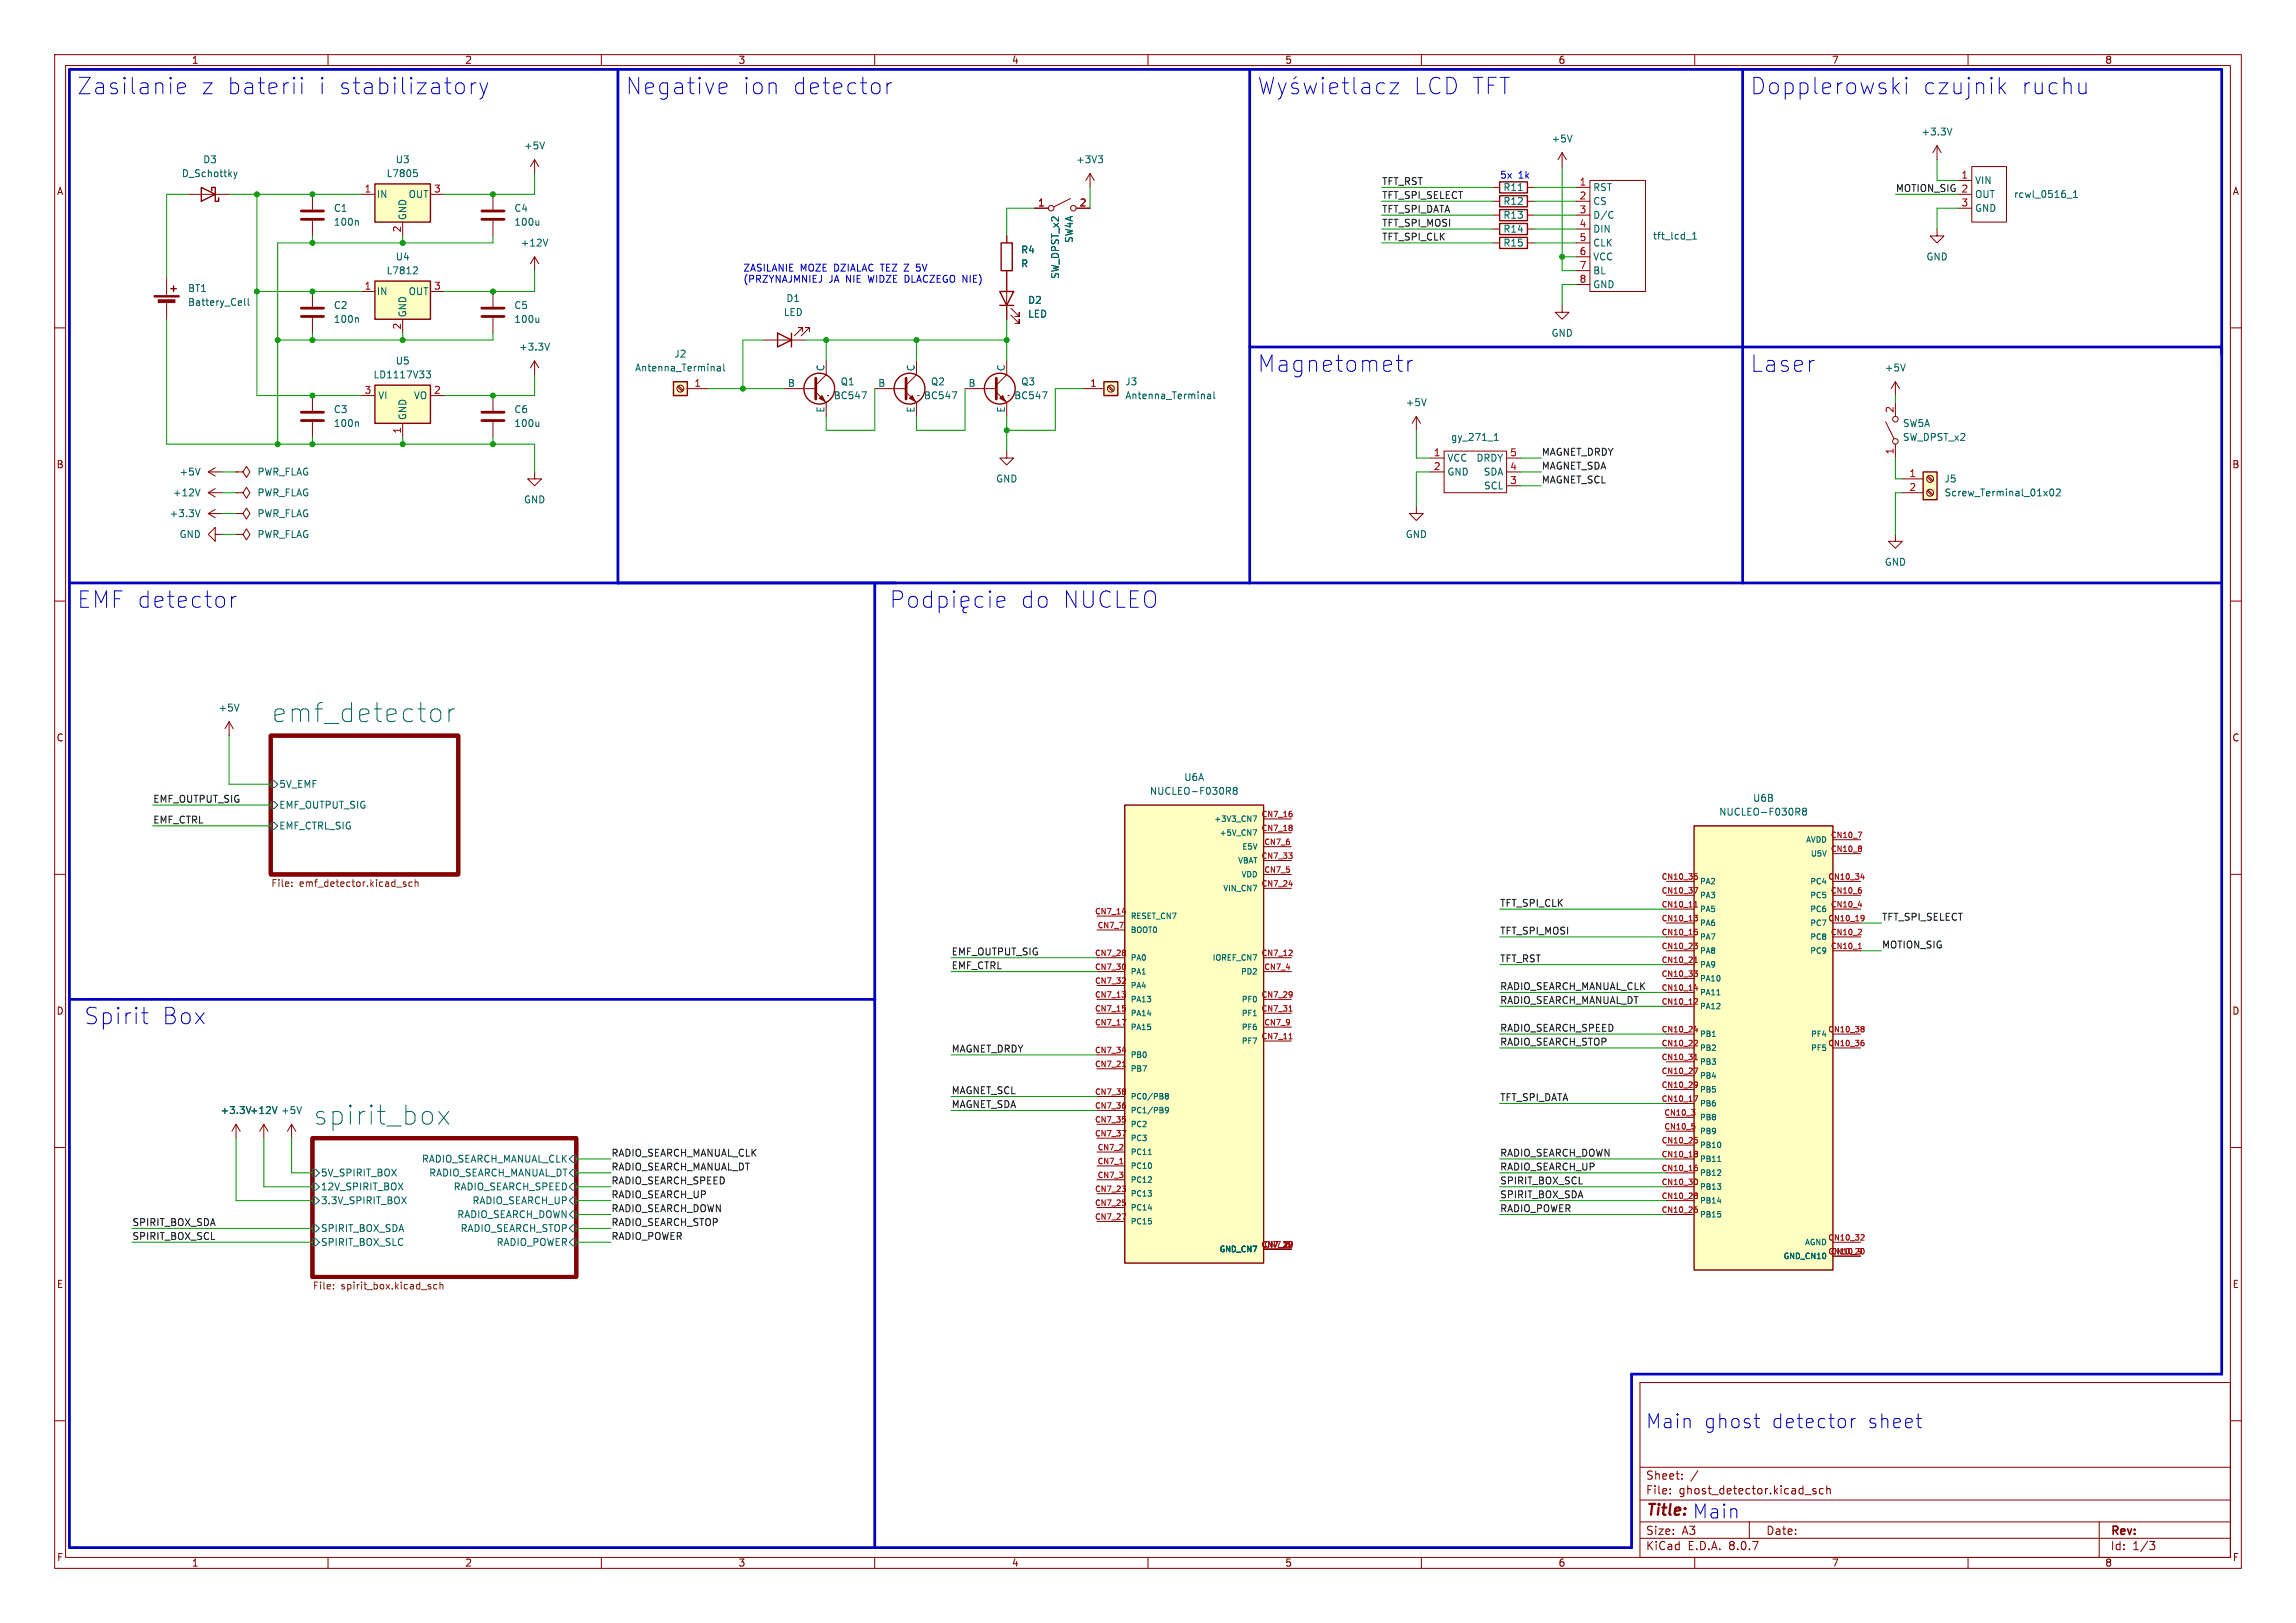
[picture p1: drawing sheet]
<svg xmlns="http://www.w3.org/2000/svg" width="420mm" height="297mm" viewBox="0 0 420 297" stroke-linecap="round" stroke-linejoin="round" font-family="sans-serif">
<defs><g id="words">
<g font-size="4.9" fill="#006464">
<text x="49.5" y="132.5">emf_detector</text>
<text x="57.1" y="206.2">spirit_box</text>
</g>
<g font-size="4.2" fill="#0000c2">
<text x="14" y="17.5">Zasilanie</text>
<text x="36.5" y="17.5">z baterii</text>
<text x="57.7" y="17.5">i stabilizatory</text>
<text x="114.3" y="17.5">Negative</text>
<text x="135.6" y="17.5">ion</text>
<text x="144.6" y="17.5">detector</text>
<text x="258.3" y="17.5">LCD</text>
<text x="320" y="17.5">Dopplerowski</text>
<text x="351.5" y="17.5">czujnik</text>
<text x="369.3" y="17.5">ruchu</text>
<text x="229.9" y="68.3">Magnetometr</text>
<text x="320" y="68.3">Laser</text>
<text x="14" y="111.5">EMF detector</text>
<text x="186.4" y="111.5">do</text>
<text x="15.2" y="187.7">Spirit</text>
<text x="29.4" y="187.7">Box</text>
</g>
<g font-size="3.5" fill="#0000c2">
<text x="301.1" y="261.6">Main</text>
<text x="311.7" y="261.6">ghost</text>
<text x="324" y="261.6">detector</text>
<text x="341.4" y="261.6">sheet</text>
<text x="309.6" y="278.1">Main</text>
</g>
<text font-size="2.8" fill="#840000" x="301" y="277.9">Title:</text>
<g font-size="2.1" fill="#840000">
<text x="301" y="273.7">File:</text>
<text x="301" y="271">Sheet:</text>
<text x="307.1" y="273.7">ghost_detector.kicad_sch</text>
<text x="301" y="281.1">Size:</text>
<text x="307.6" y="281.1">A3</text>
<text x="323" y="281.1">Date:</text>
<text x="386" y="281.3">Rev:</text>
<text x="301" y="283.9">KiCad</text>
<text x="308.7" y="283.9">E.D.A.</text>
<text x="316.3" y="283.9">8.0.7</text>
<text x="386" y="283.9">Id:</text>
<text x="390.1" y="283.9">1/3</text>
</g>
<g font-size="1.8" fill="#840000">
<text x="35" y="11.9">1</text>
<text x="85" y="11.9">2</text>
<text x="135" y="11.9">3</text>
<text x="185" y="11.9">4</text>
<text x="235" y="11.9">5</text>
<text x="285" y="11.9">6</text>
<text x="335" y="11.9">7</text>
<text x="385" y="11.9">8</text>
<text x="10.3" y="35.9">A</text>
<text x="408.3" y="35.9">A</text>
<text x="10.3" y="85.9">B</text>
<text x="408.2" y="85.9">B</text>
<text x="10.3" y="135.9">C</text>
<text x="408.2" y="135.9">C</text>
<text x="10.3" y="185.9">D</text>
<text x="408.2" y="185.9">D</text>
<text x="10.3" y="235.9">E</text>
<text x="408.3" y="235.9">E</text>
<text x="10.3" y="285.9">F</text>
<text x="35" y="286.9">1</text>
<text x="85" y="286.9">2</text>
<text x="135" y="286.9">3</text>
<text x="185" y="286.9">4</text>
<text x="235" y="286.9">5</text>
<text x="285" y="286.9">6</text>
<text x="335" y="286.9">7</text>
<text x="385" y="286.9">8</text>
<text x="408.3" y="285.9">F</text>
</g>
<g font-size="1.8" fill="#006464">
<text x="95.8" y="27.5">+5V</text>
<text x="283.7" y="26.3">+5V</text>
<text x="351.4" y="25">+3.3V</text>
<text x="33.2" y="32.6">D_Schottky</text>
<text x="37.1" y="30.1">D3</text>
<text x="70.6" y="32.6">L7805</text>
<text x="72.3" y="30.1">U3</text>
<text x="196.7" y="30.1">+3V3</text>
<text x="274.9" y="35.2">R11</text>
<text x="291.3" y="35.2">RST</text>
<text x="361.2" y="33.9">VIN</text>
<text x="61" y="39">C1</text>
<text x="61" y="41.5">100n</text>
<text x="68.8" y="36.4">IN</text>
<text x="74.5" y="40.4" transform="rotate(-90 74.5 40.4)">GND</text>
<text x="74.7" y="36.4">OUT</text>
<text x="94" y="39">C4</text>
<text x="94" y="41.5">100u</text>
<text x="274.9" y="37.7">R12</text>
<text x="274.9" y="40.2">R13</text>
<text x="291.3" y="37.7">CS</text>
<text x="291.3" y="40.2">D/C</text>
<text x="361.2" y="36.4">OUT</text>
<text x="361.2" y="39">GND</text>
<text x="368.3" y="36.4">rcwl_0516_1</text>
<text x="72.3" y="47.9">U4</text>
<text x="95.1" y="45.3">+12V</text>
<text x="186.7" y="46.6">R4</text>
<text x="196.4" y="44.5" transform="rotate(-90 196.4 44.5)">SW4A</text>
<text x="274.9" y="45.3">R15</text>
<text x="274.9" y="42.8">R14</text>
<text x="291.3" y="42.8">DIN</text>
<text x="291.3" y="45.3">CLK</text>
<text x="291.3" y="47.9">VCC</text>
<text x="302.3" y="44">tft_lcd_1</text>
<text x="352.3" y="47.9">GND</text>
<text x="34.3" y="53.6">BT1</text>
<text x="70.6" y="50.4">L7812</text>
<text x="186.7" y="49.1">R</text>
<text x="193.9" y="51.1" transform="rotate(-90 193.9 51.1)">SW_DPST_x2</text>
<text x="291.3" y="50.4">BL</text>
<text x="291.3" y="52.9">GND</text>
<text x="34.3" y="56.2">Battery_Cell</text>
<text x="61" y="56.7">C2</text>
<text x="61" y="59.3">100n</text>
<text x="68.8" y="54.2">IN</text>
<text x="74.5" y="58.2" transform="rotate(-90 74.5 58.2)">GND</text>
<text x="74.7" y="54.2">OUT</text>
<text x="94" y="56.7">C5</text>
<text x="94" y="59.3">100u</text>
<text x="143.3" y="58">LED</text>
<text x="143.8" y="55.5">D1</text>
<text x="188" y="55.8">D2</text>
<text x="188" y="58.3">LED</text>
<text x="94.8" y="64.4">+3.3V</text>
<text x="123.3" y="65.6">J2</text>
<text x="283.7" y="61.8">GND</text>
<text x="68.2" y="69.4">LD1117V33</text>
<text x="72.3" y="66.9">U5</text>
<text x="116.1" y="68.2">Antenna_Terminal</text>
<text x="144" y="70.9">B</text>
<text x="150.9" y="68" transform="rotate(-90 150.9 68)">C</text>
<text x="153.7" y="70.7">Q1</text>
<text x="160.6" y="70.9">B</text>
<text x="167.4" y="68" transform="rotate(-90 167.4 68)">C</text>
<text x="170.2" y="70.7">Q2</text>
<text x="177.1" y="70.9">B</text>
<text x="183.9" y="68" transform="rotate(-90 183.9 68)">C</text>
<text x="186.7" y="70.7">Q3</text>
<text x="205.7" y="70.7">J3</text>
<text x="344.7" y="68.2">+5V</text>
<text x="61" y="75.8">C3</text>
<text x="69.1" y="73.3">VI</text>
<text x="74.5" y="77" transform="rotate(-90 74.5 77)">GND</text>
<text x="75.6" y="73.3">VO</text>
<text x="94" y="75.8">C6</text>
<text x="150.9" y="75.6" transform="rotate(-90 150.9 75.6)">E</text>
<text x="152.4" y="73.3">BC547</text>
<text x="167.4" y="75.6" transform="rotate(-90 167.4 75.6)">E</text>
<text x="168.9" y="73.3">BC547</text>
<text x="183.9" y="75.6" transform="rotate(-90 183.9 75.6)">E</text>
<text x="185.4" y="73.3">BC547</text>
<text x="205.7" y="73.3">Antenna_Terminal</text>
<text x="257" y="74.5">+5V</text>
<text x="61" y="78.3">100n</text>
<text x="94" y="78.3">100u</text>
<text x="265.3" y="80.9">gy_271_1</text>
<text x="348" y="78.3">SW5A</text>
<text x="348" y="80.9">SW_DPST_x2</text>
<text x="32.7" y="87.2">+5V</text>
<text x="47" y="87.2">PWR_FLAG</text>
<text x="182.1" y="88.5">GND</text>
<text x="264.7" y="84.7">VCC</text>
<text x="264.7" y="87.2">GND</text>
<text x="270" y="84.7">DRDY</text>
<text x="271.3" y="87.2">SDA</text>
<text x="271.4" y="89.8">SCL</text>
<text x="355.6" y="88.5">J5</text>
<text x="30.9" y="94.8">+3.3V</text>
<text x="31.5" y="91">+12V</text>
<text x="47" y="94.8">PWR_FLAG</text>
<text x="47" y="91">PWR_FLAG</text>
<text x="95.8" y="92.3">GND</text>
<text x="355.6" y="91">Screw_Terminal_01x02</text>
<text x="32.7" y="98.7">GND</text>
<text x="47" y="98.7">PWR_FLAG</text>
<text x="257" y="98.7">GND</text>
<text x="344.7" y="103.7">GND</text>
<text x="39.9" y="130.4">+5V</text>
<text x="216.5" y="143.1">U6A</text>
<text x="51" y="144.4">5V_EMF</text>
<text x="51" y="148.2">EMF_OUTPUT_SIG</text>
<text x="210.2" y="145.6">NUCLEO-F030R8</text>
<text x="314.4" y="149.5">NUCLEO-F030R8</text>
<text x="320.6" y="146.9">U6B</text>
<text x="51" y="152">EMF_CTRL_SIG</text>
<text x="40.2" y="204.1">+3.3V +12V</text>
<text x="51.3" y="204.1">+5V</text>
<text x="58.6" y="215.5">5V_SPIRIT_BOX</text>
<text x="77.1" y="213">RADIO_SEARCH_MANUAL_CLK</text>
<text x="78.4" y="215.5">RADIO_SEARCH_MANUAL_DT</text>
<text x="58.6" y="218">12V_SPIRIT_BOX</text>
<text x="58.6" y="220.6">3.3V_SPIRIT_BOX</text>
<text x="82.9" y="218">RADIO_SEARCH_SPEED</text>
<text x="86.3" y="220.6">RADIO_SEARCH_UP</text>
<text x="58.6" y="225.7">SPIRIT_BOX_SDA</text>
<text x="83.5" y="223.1">RADIO_SEARCH_DOWN</text>
<text x="84.2" y="225.7">RADIO_SEARCH_STOP</text>
<text x="58.6" y="228.2">SPIRIT_BOX_SLC</text>
<text x="90.7" y="228.2">RADIO_POWER</text>
</g>
<g font-size="1.8" fill="#a90000">
<text x="66.6" y="35.3">1</text>
<text x="79.3" y="35.3">3</text>
<text x="288.9" y="34">1</text>
<text x="358.7" y="32.8">1</text>
<text x="189.8" y="37.8">1</text>
<text x="197.4" y="37.8">2</text>
<text x="288.9" y="36.6">2</text>
<text x="288.9" y="39.1">3</text>
<text x="288.9" y="41.7">4</text>
<text x="358.7" y="37.8">3</text>
<text x="73.4" y="42.6" transform="rotate(-90 73.4 42.6)">2</text>
<text x="288.9" y="44.2">5</text>
<text x="288.9" y="46.7">6</text>
<text x="66.6" y="53.1">1</text>
<text x="79.3" y="53.1">3</text>
<text x="288.9" y="49.3">7</text>
<text x="288.9" y="51.8">8</text>
<text x="73.4" y="60.4" transform="rotate(-90 73.4 60.4)">2</text>
<text x="126.9" y="70.9">1</text>
<text x="199.3" y="70.9">1</text>
<text x="66.6" y="72.1">3</text>
<text x="79.3" y="72.1">2</text>
<text x="346.5" y="75.6" transform="rotate(-90 346.5 75.6)">2</text>
<text x="73.4" y="79.4" transform="rotate(-90 73.4 79.4)">1</text>
<text x="262.2" y="83.6">1</text>
<text x="276.2" y="83.6">5</text>
<text x="346.5" y="83.3" transform="rotate(-90 346.5 83.3)">1</text>
<text x="262.2" y="86.1">2</text>
<text x="276.2" y="88.6">3</text>
<text x="276.2" y="86.1">4</text>
<text x="349.2" y="87.4">1</text>
<text x="349.2" y="89.9">2</text>
</g>
<g font-size="1.8" fill="#0f0f0f">
<text x="252.7" y="33.9">TFT_RST</text>
<text x="346.7" y="35.2">MOTION_SIG 2</text>
<text x="252.7" y="39">TFT_SPI_DATA</text>
<text x="252.7" y="41.6">TFT_SPI_MOSI</text>
<text x="252.7" y="36.5">TFT_SPI_SELECT</text>
<text x="252.7" y="44.1">TFT_SPI_CLK</text>
<text x="281.9" y="83.5">MAGNET_DRDY</text>
<text x="281.9" y="88.6">MAGNET_SCL</text>
<text x="281.9" y="86">MAGNET_SDA</text>
<text x="27.9" y="147">EMF_OUTPUT_SIG</text>
<text x="27.9" y="150.8">EMF_CTRL</text>
<text x="274.3" y="166">TFT_SPI_CLK</text>
<text x="274.3" y="171.1">TFT_SPI_MOSI</text>
<text x="344.2" y="168.6">TFT_SPI_SELECT</text>
<text x="344.2" y="173.6">MOTION_SIG</text>
<text x="174" y="174.9">EMF_OUTPUT_SIG</text>
<text x="174" y="177.5">EMF_CTRL</text>
<text x="274.3" y="176.2">TFT_RST</text>
<text x="274.3" y="183.8">RADIO_SEARCH_MANUAL_DT</text>
<text x="274.3" y="181.3">RADIO_SEARCH_MANUAL_CLK</text>
<text x="274.3" y="188.9">RADIO_SEARCH_SPEED</text>
<text x="274.3" y="191.4">RADIO_SEARCH_STOP</text>
<text x="174" y="192.7">MAGNET_DRDY</text>
<text x="174" y="202.9">MAGNET_SDA</text>
<text x="174" y="200.3">MAGNET_SCL</text>
<text x="274.3" y="201.6">TFT_SPI_DATA</text>
<text x="111.8" y="211.7">RADIO_SEARCH_MANUAL_CLK</text>
<text x="111.8" y="214.3">RADIO_SEARCH_MANUAL_DT</text>
<text x="274.3" y="211.7">RADIO_SEARCH_DOWN</text>
<text x="274.3" y="214.3">RADIO_SEARCH_UP</text>
<text x="111.8" y="221.9">RADIO_SEARCH_DOWN</text>
<text x="111.8" y="216.8">RADIO_SEARCH_SPEED</text>
<text x="111.8" y="219.4">RADIO_SEARCH_UP</text>
<text x="274.3" y="221.9">RADIO_POWER</text>
<text x="274.3" y="219.4">SPIRIT_BOX_SDA</text>
<text x="274.3" y="216.8">SPIRIT_BOX_SCL</text>
<text x="24.1" y="224.4">SPIRIT_BOX_SDA</text>
<text x="24.1" y="227">SPIRIT_BOX_SCL</text>
<text x="111.8" y="227">RADIO_POWER</text>
<text x="111.8" y="224.4">RADIO_SEARCH_STOP</text>
</g>
<g font-size="1.8" fill="#0000c2">
<text x="274.3" y="32.8">5x</text>
<text x="277.7" y="32.8">1k</text>
<text x="135.9" y="49.8">ZASILANIE</text>
<text x="135.9" y="51.8">(PRZYNAJMNIEJ</text>
<text x="146.4" y="49.8">MOZE DZIALAC</text>
<text x="151.6" y="51.8">JA NIE</text>
<text x="159.1" y="51.8">WIDZE DLACZEGO NIE)</text>
<text x="161.4" y="49.8">TEZ Z</text>
<text x="168.3" y="49.8">5V</text>
</g>
<g font-size="1.8" fill="#725600">
<text x="49.5" y="162.6">File:</text>
<text x="54.8" y="162.6">emf_detector.kicad_sch</text>
<text x="57.1" y="236.3">File:</text>
<text x="62.4" y="236.3">spirit_box.kicad_sch</text>
</g>
<g font-size="1.4" fill="#a90000">
<text x="230.7" y="149.6">CN7_16</text>
<text x="230.7" y="152.1">CN7_18</text>
<text x="231.2" y="154.7">CN7_6</text>
<text x="334.8" y="153.4">CN10_7</text>
<text x="334.8" y="156">CN10_8</text>
<text x="230.7" y="157.2">CN7_33</text>
<text x="231.2" y="159.8">CN7_5</text>
<text x="303.9" y="161">CN10_35</text>
<text x="334.3" y="161">CN10_34</text>
<text x="200.2" y="167.4">CN7_14</text>
<text x="230.7" y="162.3">CN7_24</text>
<text x="303.9" y="166.1">CN10_11</text>
<text x="303.9" y="163.6">CN10_37</text>
<text x="334.8" y="166.1">CN10_4</text>
<text x="334.8" y="163.6">CN10_6</text>
<text x="200.7" y="169.9">CN7_7</text>
<text x="303.9" y="168.7">CN10_13</text>
<text x="303.9" y="171.2">CN10_15</text>
<text x="303.9" y="173.7">CN10_23</text>
<text x="334.3" y="168.7">CN10_19</text>
<text x="334.8" y="173.7">CN10_1</text>
<text x="334.8" y="171.2">CN10_2</text>
<text x="200.2" y="175">CN7_28</text>
<text x="200.2" y="177.5">CN7_30</text>
<text x="230.7" y="175">CN7_12</text>
<text x="231.2" y="177.5">CN7_4</text>
<text x="303.9" y="176.3">CN10_21</text>
<text x="303.9" y="178.8">CN10_33</text>
<text x="200.2" y="182.6">CN7_13</text>
<text x="200.2" y="185.2">CN7_15</text>
<text x="200.2" y="180.1">CN7_32</text>
<text x="230.7" y="182.6">CN7_29</text>
<text x="230.7" y="185.2">CN7_31</text>
<text x="303.9" y="183.9">CN10_12</text>
<text x="303.9" y="181.4">CN10_14</text>
<text x="200.2" y="187.7">CN7_17</text>
<text x="230.7" y="190.2">CN7_11</text>
<text x="231.2" y="187.7">CN7_9</text>
<text x="303.9" y="191.5">CN10_22</text>
<text x="303.9" y="189">CN10_24</text>
<text x="334.3" y="191.5">CN10_36</text>
<text x="334.3" y="189">CN10_38</text>
<text x="200.2" y="195.3">CN7_21</text>
<text x="200.2" y="192.8">CN7_34</text>
<text x="303.9" y="196.6">CN10_27</text>
<text x="303.9" y="194.1">CN10_31</text>
<text x="200.2" y="202.9">CN7_36</text>
<text x="200.2" y="200.4">CN7_38</text>
<text x="303.9" y="201.7">CN10_17</text>
<text x="303.9" y="199.1">CN10_29</text>
<text x="200.2" y="205.5">CN7_35</text>
<text x="200.2" y="208">CN7_37</text>
<text x="303.9" y="209.3">CN10_25</text>
<text x="304.3" y="204.2">CN10_3</text>
<text x="304.3" y="206.8">CN10_5</text>
<text x="200.7" y="213.1">CN7_1</text>
<text x="200.7" y="210.6">CN7_2</text>
<text x="200.7" y="215.6">CN7_3</text>
<text x="303.9" y="214.4">CN10_16</text>
<text x="303.9" y="211.8">CN10_18</text>
<text x="200.2" y="218.2">CN7_23</text>
<text x="200.2" y="220.7">CN7_25</text>
<text x="303.9" y="222">CN10_26</text>
<text x="303.9" y="219.5">CN10_28</text>
<text x="303.9" y="216.9">CN10_30</text>
<text x="200.2" y="223.3">CN7_27</text>
<text x="334.3" y="227.1">CN10_32</text>
<text x="230.7" y="228.3">CN7_22</text>
<text x="231.2" y="228.3">CN7_8</text>
<text x="334.3" y="229.6">CN10_20</text>
<text x="334.8" y="229.6">CN10_9</text>
</g>
<g font-size="1.4" fill="#006464">
<text x="222" y="150.6">+3V3_CN7</text>
<text x="223" y="153.1">+5V_CN7</text>
<text x="227.1" y="155.7">E5V</text>
<text x="330.2" y="154.4">AVDD</text>
<text x="226.3" y="158.2">VBAT</text>
<text x="227" y="160.8">VDD</text>
<text x="331.1" y="156.9">U5V</text>
<text x="223.6" y="163.3">VIN_CN7</text>
<text x="310.9" y="167.1">PA5</text>
<text x="310.9" y="162">PA2</text>
<text x="310.9" y="164.6">PA3</text>
<text x="331" y="162">PC4</text>
<text x="331" y="167.1">PC6</text>
<text x="331" y="164.6">PC5</text>
<text x="206.8" y="168.4">RESET_CN7</text>
<text x="206.8" y="170.9">BOOT0</text>
<text x="310.9" y="169.6">PA6</text>
<text x="310.9" y="172.2">PA7</text>
<text x="331" y="169.6">PC7</text>
<text x="331" y="172.2">PC8</text>
<text x="206.8" y="176">PA0</text>
<text x="206.8" y="178.5">PA1</text>
<text x="221.7" y="176">IOREF_CN7</text>
<text x="226.9" y="178.5">PD2</text>
<text x="310.9" y="177.3">PA9</text>
<text x="310.9" y="174.7">PA8</text>
<text x="310.9" y="179.8">PA10</text>
<text x="331" y="174.7">PC9</text>
<text x="206.8" y="183.6">PA13</text>
<text x="206.8" y="181.1">PA4</text>
<text x="227" y="183.6">PF0</text>
<text x="310.9" y="184.9">PA12</text>
<text x="310.9" y="182.3">PA11</text>
<text x="206.8" y="186.2">PA14</text>
<text x="206.8" y="188.7">PA15</text>
<text x="227" y="191.2">PF7</text>
<text x="227" y="186.2">PF1</text>
<text x="227" y="188.7">PF6</text>
<text x="310.9" y="190">PB1</text>
<text x="331.2" y="190">PF4</text>
<text x="206.8" y="196.3">PB7</text>
<text x="206.8" y="193.8">PB0</text>
<text x="310.9" y="192.5">PB2</text>
<text x="310.9" y="197.6">PB4</text>
<text x="310.9" y="195">PB3</text>
<text x="331.2" y="192.5">PF5</text>
<text x="206.8" y="203.9">PC1/PB9</text>
<text x="206.8" y="201.4">PC0/PB8</text>
<text x="310.9" y="202.7">PB6</text>
<text x="310.9" y="200.1">PB5</text>
<text x="206.8" y="206.5">PC2</text>
<text x="206.8" y="209">PC3</text>
<text x="310.9" y="205.2">PB8</text>
<text x="310.9" y="207.7">PB9</text>
<text x="206.8" y="214.1">PC10</text>
<text x="206.8" y="211.6">PC11</text>
<text x="310.9" y="215.4">PB12</text>
<text x="310.9" y="212.8">PB11</text>
<text x="310.9" y="210.3">PB10</text>
<text x="206.8" y="219.2">PC13</text>
<text x="206.8" y="221.7">PC14</text>
<text x="206.8" y="216.6">PC12</text>
<text x="310.9" y="220.4">PB14</text>
<text x="310.9" y="217.9">PB13</text>
<text x="206.8" y="224.3">PC15</text>
<text x="310.9" y="223">PB15</text>
<text x="223" y="229.3">GND_CN7</text>
<text x="326.1" y="230.6">GND_CN10</text>
<text x="330" y="228.1">AGND</text>
</g>
</g></defs>
<g fill="none" stroke="#840000" stroke-width=".18">
<path d="M10 10h400v277h-400zM12 12h396v273h-396zM60 10v2M110 10v2M160 10v2M210 10v2M260 10v2M310 10v2M360 10v2M189.2 38.1h2.6M195.8 36.3l-3 1.5M196.8 38.1h2.6"/>
<path d="M184.1 43.2v1.3M184.1 49.5v8.9M184.9 57.7l1.5 1.5v-.8v.8h-.7M184.9 56.4l1.5 1.5v-.7v.7h-.7M10 60h2M57.1 72.4v2.8M57.1 77.2v2.8M176.5 71.1h5.7M182.2 71.8l1.9 1.9v2.5M184.1 66v2.6l-1.9 1.9M184.4 72.4h.1M408 60h2"/>
<path d="M43.2 94h1.2l.7-1 .6 1-.6 1-.7-1M43.2 94h.1M43.2 90.2h1.2l.7-1 .6 1-.6 1-.7-1M43.2 90.2h.1M43.2 86.4h1.2l.7-1.1 .6 1.1-.6 1-.7-1M43.2 86.4h.1M184.1 82.6v1.2h1.3l-1.3 1.3-1.2-1.3h1.2M10 110h2M408 110h2M10 160h2M408 160h2M10 210h2"/>
<path d="M408 210h2M300 253h108v32h-108zM10 260h2M300 278.5h108M300 274.5h108M300 268.5h108M305.5 273.2v.2M305.5 272.5v.1M307.7 270.5v.2M307.7 269.8v.1M310.6 269.1l-1.3 1.9M320 278.5v3"/>
<path d="M332.2 272.5l-.4-.1-.2 .2 .1 .2 .5 .2v.3h-.6M333.5 272.5l-.4-.1-.3 .3v.4l.1 .2h.6M334.2 272.5l.2-.1 .3 .1 .1 .9M334.2 271.9v1.5M384 278.5v6.5M408 260h2M60 285v2M110 285v2M160 285v2M210 285v2M260 285v2M300 281.5h108"/>
<path d="M310 285v2M360 285v2M393.2 282.1h1l-.5 .6 .4 .1 .1 .5-.3 .3h-.5"/>
<circle cx="192.3" cy="38.1" r=".51"/>
<circle cx="196.3" cy="38.1" r=".51"/>
</g>
<path d="M49.5 134.6h34.3v25.4h-34.3zM57.1 208.3h48.3v25.4h-48.3z" fill="none" stroke="#840000" stroke-width=".75"/>
<g fill="none" stroke="#006464" stroke-width=".18">
<path d="M65.4 77.2l.1 .2v.6M190.7 71.7h.8l-.5 1.3M79.5 129.7a.95 .95 0 0 1 1.1 .7v1a.95 .95 0 0 1-1.1 .7M82.1 129.7v2.4M83.1 129.7a.89 .89 0 0 0-1 .7M49.5 142.9h.7l.6 .6-.6 .6h-.7zM49.5 146.7h.7l.6 .6-.6 .7h-.7zM49.5 150.5h.7l.6 .6-.6 .7h-.7zM57.1 214h.7l.6 .6-.6 .7h-.7zM57.1 216.5h.7l.6 .7-.6 .6h-.7zM57.1 219.1h.7l.6 .6-.6 .6h-.7zM73.5 219l.8 1.3"/>
<path d="M74.3 219l-.8 1.3M80.3 203.4l1.8 2.3M82.1 203.4l-1.8 2.3M104.8 216.5h.6v1.3h-.6l-.7-.6zM104.8 219.1h.6v1.2h-.6l-.7-.6zM104.8 214h.6v1.3h-.6l-.7-.7zM104.8 211.5h.6v1.2h-.6l-.7-.6zM57.1 224.2h.7l.6 .6-.6 .6h-.7zM57.1 226.7h.7l.6 .6-.6 .7h-.7zM104.8 226.7h.6v1.3h-.6l-.7-.7zM104.8 224.2h.6v1.2h-.6l-.7-.6zM104.8 221.6h.6v1.3h-.6l-.7-.7z"/>
</g>
<g fill="none" stroke="#725600" stroke-width=".18">
<path d="M53.4 162.1v.1M53.4 161.4v.2M73.8 161.7l.5 .3-.1 .2h-.3M73.8 161.4h.4M75.4 161.4h-.4l-.2 .2 .1 .6h.5M75.9 161.5l.2-.1h.3l.1 .8M75.9 161v1.2M61 235.8v.1M61 235.1v.1M78.8 235.5v.3M79.9 235.1l-.3-.1-.3 .3 .1 .5h.5M80.5 235.2l.2-.2 .3 .1v.8"/>
<path d="M80.5 234.6v1.3"/>
</g>
<path d="M55.1 77h4.1M55.1 75.4h4.1M182.2 69.2v3.8" fill="none" stroke="#840000" stroke-width=".51"/>
<path d="M182.9 72.9l.5-.5 .5 1z" fill="#840000" stroke="#840000" stroke-width=".18"/>
<g fill="none" stroke="#840000" stroke-width=".25">
<path d="M182.9 53.3h2.5l-1.3 2.6zM182.9 55.9h2.5M183.1 44.5h2.1v5h-2.1z"/>
<circle cx="182.9" cy="71.1" r="2.82"/>
</g>
<path d="M68.6 33.7h10.1v6.9h-10.1z" fill="#ffffc2"/>
<path d="M68.6 33.7h10.1v6.9h-10.1zM274.3 35.8h5.1v2h-5.1zM274.3 38.4h5.1v2h-5.1z" fill="none" stroke="#840000" stroke-width=".25"/>
<path d="M66 35.6h2.6M78.7 35.6h2.6M273 36.8h1.3M273 39.4h1.3M279.4 36.8h1.3M279.4 39.4h1.3M73.7 40.6v2.6" fill="none" stroke="#840000" stroke-width=".18"/>
<path d="M75.7 31.1h.6M75.8 31.5h.3l.3 .3-.1 .4-.5 .1" fill="none" stroke="#006464" stroke-width=".18"/>
<path d="M201.9 69.9h2.6v2.5h-2.6z" fill="#ffffc2"/>
<path d="M274.3 33.3h5.1v2h-5.1zM274.3 43.4h5.1v2.1h-5.1zM274.3 40.9h5.1v2h-5.1zM201.9 69.9h2.6v2.5h-2.6z" fill="none" stroke="#840000" stroke-width=".25"/>
<g fill="none" stroke="#840000" stroke-width=".18">
<path d="M273 34.3h1.3M279.4 34.3h1.3M285.7 27.9l-.7 1.3M285.7 27.9v2.6M285.7 27.9l.8 1.3M288.3 34.3h2.5M288.3 36.8h2.5M288.3 39.4h2.5M290.8 33h10.2v20.3h-10.2zM273 44.5h1.3M273 41.9h1.3M279.4 44.5h1.3"/>
<path d="M279.4 41.9h1.3M285.7 55.9v1.3h1.3l-1.3 1.2-1.2-1.2h1.2M288.3 44.5h2.5M288.3 41.9h2.5M288.3 47h2.5M288.3 49.5h2.5M288.3 52.1h2.5M198.1 71.1h3.8M202.7 70.8l.8 .8M202.8 70.6l.9 .9M259.1 76.2l-.8 1.3M259.1 76.2v2.5"/>
<path d="M259.1 76.2l.7 1.3M43.2 205.7l-.8 1.3M43.2 205.7v2.6M43.2 205.7l.7 1.3M48.3 205.7l-.8 1.3M48.3 205.7v2.6M48.3 205.7l.7 1.3M53.3 205.7l-.7 1.3M53.3 205.7v2.6M53.3 205.7l.8 1.3"/>
<circle cx="203.2" cy="71.1" r=".63"/>
</g>
<g fill="none" stroke="#006464" stroke-width=".18">
<path d="M277.7 34.9h.8M287.6 24.7l-.5 1.3M294.8 38.7l.3 .1M295.1 39.8l-.3 .1M308.4 43.9h1M309.6 43.8h.8M309.6 42.9l.4-.4v1.3M220.9 72.2h.5l.1 .8M221.5 72.4l-.5 .1-.2 .2 .2 .3 .5-.1M222.1 71.7v1.1l.1 .2M260.9 73l-.4 1.2M50.7 202.5l-.4 1.3"/>
<path d="M55.2 202.5l-.5 1.3"/>
</g>
<path d="M123.2 69.9h2.5v2.5h-2.5z" fill="#ffffc2"/>
<path d="M123.2 69.9h2.5v2.5h-2.5z" fill="none" stroke="#840000" stroke-width=".25"/>
<g fill="none" stroke="#840000" stroke-width=".18">
<path d="M124 70.8l.8 .8M124.1 70.6l.9 .9M125.7 71.1h3.8M41.9 132.1l-.8 1.3M41.9 132.1v2.5M41.9 132.1l.8 1.3"/>
<circle cx="124.5" cy="71.1" r=".63"/>
</g>
<path d="M131.2 67.1h.5l.1 .8M131.8 67.3l-.4 .1-.2 .2 .2 .3 .4-.1M132.4 66.6v1.1l.2 .2M43.7 128.8l-.4 1.3" fill="none" stroke="#006464" stroke-width=".18"/>
<path d="M351.8 86.4h2.5v5h-2.5z" fill="#ffffc2"/>
<path d="M351.8 86.4h2.5v5h-2.5z" fill="none" stroke="#840000" stroke-width=".25"/>
<g fill="none" stroke="#840000" stroke-width=".18">
<path d="M346.7 69.9l-.8 1.2M346.7 69.9v2.5M346.7 69.9l.8 1.2M348 87.6h3.8M348 90.2h3.8M352.5 89.8l.9 .9M352.5 87.3l.9 .8M352.7 89.7l.9 .8M352.7 87.1l.9 .9"/>
<circle cx="353.1" cy="90.2" r=".63"/>
<circle cx="353.1" cy="87.6" r=".63"/>
</g>
<path d="M348.5 66.6l-.4 1.3M375.1 89.6l.1-.1a.68 .68 0 0 1 .5 .6 .68 .68 0 0 1-.5 .6l-.3-.4zM376.2 89.6l.4-.1 .3 .3-.8 .9h.8" fill="none" stroke="#006464" stroke-width=".18"/>
<path d="M205.7 147.3h25.4v83.8h-25.4z" fill="#ffffc2"/>
<path d="M36.8 34.3l2.6 1.3-2.6 1.2zM38.7 34.9v-.6h.7v2.5h.6v-.6M31.2 52.8h1.1M31.7 52.3v1M142.2 61l2.6 1.2-2.6 1.3zM144.8 61v2.5M205.7 147.3h25.4v83.8h-25.4z" fill="none" stroke="#840000" stroke-width=".25"/>
<g fill="none" stroke="#840000" stroke-width=".18">
<path d="M34.3 35.6h7.6M57.1 35.6v2.8M97.8 29.2v2.6M97.8 29.2l-.8 1.3M97.8 29.2l.8 1.3M354.3 26.7l-.7 1.2M354.3 26.7v2.5M354.3 26.7l.8 1.2M30.5 50.8v3.3M30.5 55.1v3.3M57.1 40.4v2.8M97.8 47v2.5"/>
<path d="M97.8 47l-.8 1.3M97.8 47l.8 1.3M354.3 41.9v1.3h1.3l-1.3 1.3-1.2-1.3h1.2M97.8 66l-.8 1.3M97.8 66v2.6M97.8 66l.8 1.3M139.7 62.2h7.6M146.8 60.7v-.8h-.8h.8l-1.5 1.6M148.1 60.7v-.8h-.8h.8l-1.5 1.6M344.9 77.2l1.6 3.1M346.7 73.7v2.5M38.1 90.2l1.3 .7"/>
<path d="M38.1 90.2h2.5M38.1 86.4l1.3 .7M38.1 86.4h2.5M38.1 94l1.3 .7M38.1 94h2.5M39.4 97.8v-1.3l-1.3 1.3 1.3 1.3v-1.3h1.2M39.4 89.4l-1.3 .8M39.4 85.6l-1.3 .8M39.4 93.2l-1.3 .8M43.2 97.8h1.2l.7-1 .6 1-.6 1-.7-1M43.2 97.8h.1M97.8 86.4v1.2h1.3l-1.3 1.3-1.3-1.3h1.3"/>
<path d="M346.7 97.8v1.3h1.3l-1.3 1.2-1.3-1.2h1.3M346.7 81.3v2.5M231.1 149.9h5.1M231.1 152.4h5.1M231.1 157.5h5.1M231.1 154.9h5.1M200.7 175.3h5M200.7 167.6h5M200.7 177.8h5M200.7 170.2h5M231.1 175.3h5.1M231.1 162.6h5.1"/>
<path d="M231.1 177.8h5.1M231.1 160h5.1M200.7 182.9h5M200.7 185.4h5M200.7 188h5M200.7 195.6h5M200.7 180.3h5M200.7 193h5M231.1 190.5h5.1M231.1 182.9h5.1M231.1 185.4h5.1M231.1 188h5.1"/>
<path d="M200.7 213.4h5M200.7 210.8h5M200.7 218.4h5M200.7 215.9h5M200.7 205.7h5M200.7 203.2h5M200.7 208.3h5M200.7 200.7h5M200.7 221h5M200.7 223.5h5M231.1 228.6h5.1"/>
<circle cx="346.7" cy="76.7" r=".51"/>
<circle cx="346.7" cy="80.8" r=".51"/>
</g>
<g fill="none" stroke="#a90000" stroke-width=".18">
<path d="M235.7 156.1h.7l-.4 .4M236.3 148.9l.1 .1-.1 .4M236.3 151l.1 .2-.1 .2M236.3 151.5l.1 .1-.1 .4M236.3 156.5l.1 .2-.1 .3M205.3 166.9h.6M205.8 173.9l.1 .2-.1 .1M205.8 174.3l.1 .2-.1 .3M205.8 176.5l.1 .3-.1 .5M205.8 179v.4l-.5 .6h.6M235.8 161.8h.6M236.3 173.9v.4l-.6 .6h.7"/>
<path d="M205.3 181.5h.6l-.4 .4M205.3 186.6h.6l-.4 1M205.3 195.2h.6M205.3 192.3h.6M205.4 184h.4M205.8 181.9l.1 .2-.1 .3M205.8 184.5l.1 .1-.1 .4M205.8 199.3l.1 .2-.1 .1M205.8 199.7l.1 .2-.1 .3M235.8 190.1h.6M235.8 185h.6M236.3 181.5l.1 .6-.2 .3"/>
<path d="M236.4 181.9l-.1 .2M204.8 213h.6M205.3 217h.6l-.4 .4M205.3 206.9h.6l-.4 1M205.4 219.6h.4M205.4 204.3h.4M205.8 202.2l.1 .2-.1 .4M205.8 204.8l.1 .1-.1 .4M205.8 217.5l.1 .1-.1 .4M205.3 222.1h.6l-.4 1M205.8 220l.1 .2-.1 .3M236.3 227.2l.1 .6"/>
<path d="M236.3 227.3l.1 .3M236.3 228l-.1 .1M236.4 227.8l-.1 .3M236.4 227.6l-.1 .2M236.4 227.5l-.7 .7h.7"/>
</g>
<g fill="none" stroke="#006464" stroke-width=".18">
<path d="M42.8 31.5l.3 .8M43.1 32.3l-.3 .5M43.4 31.5l-.3 .8M99.6 26l-.4 1.2M357.1 23.4l-.5 1.3M44.7 54.6v1.1l.2 .2M45.4 54.6v1.1l.2 .2M65.4 40.4l.1 .2v.6M100.2 43.8l-.4 1.2M100.5 62.8l-.4 1.3M36.6 89.5l-.4 1.2M36.6 85.7l-.4 1.2"/>
<path d="M36.6 93.3l-.4 1.3M224.7 144.8l.4 .6M225 144.2v.4M225.8 144.6l-.2-.2 .2-.3h.3l.2 .2-.2 .3M225.8 144.6l-.2 .3v.3l.2 .2 .4-.1 .1-.2v-.2l-.2-.3M225.8 144.6h.3M229.2 149.3h.7l-.5 1M229.2 151.8h.7l-.5 1.1M229.2 185.9h.6M210 211.3h.6M213.3 200.5l-.2-.2 .2-.2 .4 .2-.2 .2M213.3 200.5l-.2 .2 .2 .4 .4-.2-.2-.4"/>
<path d="M213.3 200.5h.2M213.7 203.1l-.2 .2-.3-.1v-.5l.3-.1 .2 .2v.6l-.2 .2-.3 .1"/>
</g>
<g fill="#840000" stroke="#840000" stroke-width=".18">
<path d="M28.2 54.1h4.6v.3h-4.6z"/>
<path d="M29 54.9h3v.5h-3z"/>
</g>
<path d="M55.1 38.6h4.1M55.1 40.1h4.1" fill="none" stroke="#840000" stroke-width=".51"/>
<path d="M68.6 51.4h10.1v7h-10.1z" fill="#ffffc2"/>
<g fill="none" stroke="#840000" stroke-width=".25">
<path d="M68.6 51.4h10.1v7h-10.1z"/>
<circle cx="166.4" cy="71.1" r="2.82"/>
</g>
<g fill="none" stroke="#840000" stroke-width=".18">
<path d="M90.2 35.6v2.8M358.1 33h2.6M358.1 35.6h2.6M358.1 38.1h2.6M360.7 30.5h6.3v10.1h-6.3zM66 53.3h2.6M73.7 58.4v2.6M78.7 53.3h2.6M90.2 40.4v2.8M160 71.1h5.7M165.7 71.8l1.9 1.9v2.5M167.6 66v2.6l-1.9 1.9"/>
<path d="M167.9 72.4h.1"/>
</g>
<path d="M378.1 36.3h1M379.3 36.1h.7M379.3 35.2l.4-.3v1.2M75.8 48.8l.4 .1 .2 .3-.8 .9h.8M98.6 40.4v.8M98.6 41.1l-.2 .1M174.2 71.7h.8l-.5 1.3" fill="none" stroke="#006464" stroke-width=".18"/>
<path d="M88.1 38.6h4.1M88.1 40.1h4.1M165.7 69.2v3.8" fill="none" stroke="#840000" stroke-width=".51"/>
<path d="M166.4 72.9l.5-.5 .5 1z" fill="#840000" stroke="#840000" stroke-width=".18"/>
<path d="M68.6 70.5h10.1v7h-10.1z" fill="#ffffc2"/>
<g fill="none" stroke="#840000" stroke-width=".25">
<path d="M68.6 70.5h10.1v7h-10.1z"/>
<circle cx="149.9" cy="71.1" r="2.82"/>
</g>
<path d="M90.2 53.3v2.8M90.2 58.2v2.8M66 72.4h2.6M73.7 77.5v2.5M78.7 72.4h2.6M90.2 72.4v2.8M90.2 77.2v2.8M143.5 71.1h5.7M149.2 71.8l1.9 1.9v2.5M151.1 66v2.6l-1.9 1.9M151.4 72.4h.1" fill="none" stroke="#840000" stroke-width=".18"/>
<path d="M98.6 58.2v.8M98.6 58.9l-.2 .1M78 67.9h.7l-.4 .5 .4 .1v.4l-.2 .3h-.4M98.6 77.2v.8M98.6 77.9l-.2 .1M157.7 71.7h.8l-.5 1.3" fill="none" stroke="#006464" stroke-width=".18"/>
<path d="M88.1 57.9h4.1M88.1 56.4h4.1M88.1 77h4.1M88.1 75.4h4.1M149.2 69.2v3.8" fill="none" stroke="#840000" stroke-width=".51"/>
<path d="M149.9 72.9l.5-.5 .5 1z" fill="#840000" stroke="#840000" stroke-width=".18"/>
<path d="M309.9 151.1h25.4v81.3h-25.4z" fill="#ffffc2"/>
<path d="M309.9 151.1h25.4v81.3h-25.4z" fill="none" stroke="#840000" stroke-width=".25"/>
<g fill="none" stroke="#840000" stroke-width=".18">
<path d="M189.2 38.1h2.6M196.8 38.1h2.6M199.4 31.8l-.8 1.2M199.4 31.8v2.5M199.4 31.8l.8 1.2M57.1 53.3v2.8M57.1 58.2v2.8M184.1 43.2v1.3M184.1 49.5v3.8M184.1 55.9v2.5M259.1 92.7v1.3h1.2l-1.2 1.3-1.3-1.3h1.3M261.6 83.8h2.6"/>
<path d="M261.6 86.4h2.6M264.2 82.6h11.4v7.6h-11.4zM275.6 83.8h2.5M275.6 86.4h2.5M275.6 88.9h2.5M335.3 153.7h5.1M335.3 156.2h5.1M304.8 174h5.1M304.8 166.4h5.1M304.8 168.9h5.1M304.8 171.5h5.1M304.8 176.5h5.1"/>
<path d="M304.8 179.1h5.1M304.8 161.3h5.1M304.8 163.8h5.1M335.3 174h5.1M335.3 166.4h5.1M335.3 168.9h5.1M335.3 171.5h5.1M335.3 161.3h5.1M335.3 163.8h5.1M304.8 184.2h5.1M304.8 181.6h5.1M304.8 191.8h5.1"/>
<path d="M304.8 189.2h5.1M304.8 196.9h5.1M304.8 199.4h5.1M304.8 194.3h5.1M335.3 191.8h5.1M335.3 189.2h5.1M304.8 214.6h5.1M304.8 201.9h5.1M304.8 212.1h5.1M304.8 209.6h5.1M304.8 219.7h5.1M304.8 204.5h5.1"/>
<path d="M304.8 217.2h5.1M304.8 207h5.1M304.8 222.2h5.1M335.3 229.9h5.1M335.3 227.3h5.1"/>
</g>
<g fill="none" stroke="#a90000" stroke-width=".18">
<path d="M310 159.9h.5M339.9 152.3h.7l-.5 1M340.4 154.9l.1 .1-.1 .2M340.4 155.3l.1 .1-.1 .4M309.9 172.6h.6l-.3 .4 .3 .1v.3l-.2 .2h-.3M309.9 167.5h.6l-.3 .4 .3 .1v.3l-.2 .2h-.3M309.9 177.7h.6l-.3 .4 .3 .1v.3l-.2 .2h-.3M309.9 162.4h.7l-.5 1M309.9 166h.6M309.9 176.1h.6M310 170h.5M310 165.2l.2-.2v1"/>
<path d="M310 175.4l.2-.3v1M310.1 160.3h.2l.2 .2-.1 .4h-.3M310.1 170.4h.2l.2 .2-.1 .4-.3 .1M339.9 173.6h.6M339.9 165.6h.7M340.4 170.1l.1 .4-.6 .6h.6M340.4 162.9l.1 .1-.1 .4M340.4 160.6h.6M340.6 167.5l.4 .2-.1 .6-.2 .2M340.9 160.2v.7M341 167.9l-.4 .2M309.9 195.4h.7l-.5 1.1"/>
<path d="M309.9 180.9h.7M309.9 188.5h.7M309.9 193.9h.6M310 193.1l.2-.2v1M310.1 182.7l.3 .1 .1 .2-.6 .8h.6M310.1 190.4h.3l.1 .3-.6 .7h.6M310.1 198l.4 .2v.6l-.3 .2M310.4 180.5v.7M310.4 188.2v.6M310.5 198.4l-.4 .2M340.6 187.8l.4 .2-.2 .3M340.6 190.8l.4 .1-.1 .4-.3 .1"/>
<path d="M340.6 188.3h.2M340.7 190.4h.2M340.8 188.3l.2 .4-.4 .1M309.4 203.1h.6l-.3 .4M309.5 205.6h.5M309.9 200.5h.7l-.5 1M309.9 203.5l.1 .1-.1 .4M309.9 206l.1 .2-.1 .4M310 208.1h.5M310.1 208.5h.2l.2 .2-.1 .4-.3 .1M310.1 210.7l.4 .2-.2 .2M310.1 213.6l.4 .2v.3l-.4 .1"/>
<path d="M310.1 218.3l.4 .2-.2 .2M310.1 211.1h.2M310.1 218.7h.2M310.2 213.2h.2M310.3 215.8a.64 .64 0 0 1 0 1M310.3 211.1l.2 .4-.4 .2M310.3 218.7l.2 .4-.4 .2M310.1 221.2l.4 .2v.4l-.4 .1M310.2 220.8h.2M340.6 225.9l.3 .1 .1 .2-.6 .7h.6M340.7 228.5a.64 .64 0 0 1 0 1"/>
</g>
<g fill="none" stroke="#006464" stroke-width=".18">
<path d="M200.9 28.5h.8l-.4 .5M201.4 29l.3 .2v.3l-.3 .3M65.4 58.2l.1 .1v.7M273.4 79.7l.3-.4v1.3M273.4 80.6h.7M328.8 148.6l.4 .6M329.2 148v.4M330 148.4l-.3-.2 .3-.3h.2l.2 .2-.2 .3M330 148.4l-.3 .3 .1 .3 .2 .2 .3-.1 .1-.2v-.2l-.2-.3M330 148.4h.2M313.2 189.7h.6M314 182.1h.6"/>
<path d="M50.7 202.5l-.4 1.3M314.2 212.6h.6M314.2 219.8h.6"/>
</g>
<path d="M55.1 57.9h4.1M55.1 56.4h4.1" fill="none" stroke="#840000" stroke-width=".51"/>
<g fill="none" stroke="#0000c2" stroke-width=".18">
<path d="M32.5 16.2l1.4-.3-.1-.6-.3-.1h-.6l-.3 .1-.1 .3v1.1l.1 .3 .3 .2h.6l.3-.2M53.8 14.2v.2M53.8 15.2v2M53.8 14.2l-.2 .1 .2 .1M53.8 14.2l.1 .1-.1 .1M55.2 14.2v.2M55.2 15.2v2M55.2 14.2l-.1 .1 .1 .1M55.2 14.2l.2 .1-.2 .1M84.6 15.3l.3 .4v.9l-.3 .4M86.2 15.2v2M87.1 15.2a.77 .77 0 0 0-.9 .5"/>
<path d="M87.8 15.2l.7 2M88.5 17.2l-.3 .7-.4 .3M89.2 15.2l-.7 2M132 15.2h.5l.3 .1 .2 .6-1.5 .3M132.8 17l-.3 .2h-.5M162.3 15.2v2M163.1 15.2a.77 .77 0 0 0-.8 .5M230.4 14.2l.7 3 .6-2.2 .6 2.2 .7-3M233.8 15.2l.7 2M234.5 17.2l-.2 .7-.5 .3M235.3 15.2l-.8 2M237.1 14l-.4 .4"/>
<path d="M237.4 15.3l-.7-.1-.3 .1-.1 .3 .1 .4 1 .3 .1 .3-.1 .4-.3 .2h-.6l-.2-.2M238.5 15.2l.6 2 .6-1.5 .6 1.5 .5-2M242 14.2v.2M242 15.2v2M242 14.2l-.2 .1 .2 .1M242 14.2l.1 .1-.1 .1M243.3 16.2l1.4-.3-.2-.6-.2-.1h-.6l-.3 .1-.1 .3v1.1l.1 .3 .3 .2h.6l.2-.2M245.5 15.2h1.2M246 14.2v2.5l.1 .3 .6 .2M247.7 14.2v2.5l.1 .3 .3 .2M249.3 15.3l.2-.1h.6l.3 .1 .1 .3v1.6M250.5 15.9l-.2 .1h-.8a.59 .59 0 0 0-.4 .6 .59 .59 0 0 0 .4 .6h.8l.2-.2"/>
<path d="M253.3 15.3l-.3-.1h-.6l-.4 .2-.2 .3v.9l.3 .4 .3 .2h.6l.3-.2M254.3 15.2h1.5l-1.5 2h1.5M269.5 14.2h1.8M270.4 14.2v3M272.3 15.6h1M273.7 14.2h-1.4v3M274.4 14.2h1.7M275.3 14.2v3M346.6 16l.8 1.2M347.4 15.2l-1.1 1.1M348.7 14.2v.2M348.7 15.2v2"/>
<path d="M348.7 14.2l-.1 .1 .1 .1M348.7 14.2l.2 .1-.2 .1M365.7 14.2v3M366 16l.9 1.2M366.9 15.2l-1.2 1.1M381.6 16.9l-.5 .3h-.4M381.6 15.2v2M167.6 49.5l.2 .1M168.3 48.3h-.6l-.1 .6 .2-.1M255.4 66h1.1M255.8 67.5l.2 .3 .5 .2M257.5 66v2"/>
<path d="M258.4 66a.77 .77 0 0 0-.9 .5M42.4 109.1v2M43.2 109.1a.77 .77 0 0 0-.8 .6M160 106.7v176.5h-146M163.4 109.7h1.1a.81 .81 0 0 0 .6-.8 .81 .81 0 0 0-.6-.8h-1.1v3M166.4 109.4a.81 .81 0 0 1 .8-.3 .81 .81 0 0 1 .6 .6v.9a.81 .81 0 0 1-.8 .6 .81 .81 0 0 1-.8-.6v-.9zM170.4 109.3l-.3-.2h-.6l-.4 .3-.2 .3v.9l.3 .4 .3 .1h.6l.3-.1M170.4 108.1v3M171.8 109.3l.3-.2h.6l.4 .3 .1 .3v.9l-.3 .4-.2 .1h-.6l-.3-.1M171.8 109.1v3M174.5 108.1v.3M174.5 109.1v2"/>
<path d="M174.5 108.1l-.1 .2 .1 .1M174.5 108.1l.2 .2-.2 .1M175.8 110.1l1.4-.3-.1-.5-.3-.2h-.6l-.3 .2-.1 .3v1.1l.1 .3 .3 .1h.6l.3-.1M176.5 111.1l-.4 .6 .1 .3 .6 .1M179.8 109.3l-.3-.2h-.6l-.4 .3-.1 .3v.9l.3 .4 .2 .1h.6l.3-.1M181.1 108.1v.3M181.1 109.1v2M181.1 108.1l-.2 .2 .2 .1M181.1 108.1l.1 .2-.1 .1M182.4 110.1l1.4-.3-.1-.5-.3-.2h-.6l-.3 .2-.1 .3v1.1l.1 .3 .3 .1h.6l.3-.1M196.8 108.1v3l-1.7-3v3M198.2 108.1v2.5l.3 .4 .3 .1h.6l.3-.1 .2-.4v-2.5"/>
<path d="M203.1 108.4a1.12 1.12 0 0 0-1.3-.1 1.12 1.12 0 0 0-.6 1.1 1.27 1.27 0 0 0 .4 1.4 1.27 1.27 0 0 0 1.3 .2l.2-.2M204.4 108.1v3h1.4M206.8 109.6h1M208.2 108.1h-1.4v3h1.4M209.5 108.6a1.01 1.01 0 0 1 1.2-.5 1.01 1.01 0 0 1 .7 1v1a1 1 0 0 1-1 1.1 1 1 0 0 1-1-1.1zM25.9 185.3h1.2M26.3 184.3v2.6l.2 .3 .6 .1M320.9 259.6h1M338.7 259.6v1.7M339.4 259.6a.65 .65 0 0 0-.7 .5M350.5 259.6h1M321.4 261.1l.5 .2"/>
<path d="M351.2 261.3h.3"/>
</g>
<path d="M12.7 12.7h393.7v238.8h-108v31.7h-285.7zM113 12.7v94M228.6 12.7v94M318.8 12.7v94M228.6 63.5h177.8M12.7 106.7h393.7M160 106.7v176.5M12.7 182.9h147.3" fill="none" stroke="#0000c2" stroke-width=".5"/>
<g fill="none" stroke="#009600" stroke-width=".18">
<path d="M34.3 35.6h-3.8v15.2M41.9 35.6h24.1M47 35.6v36.8h19M97.8 31.8v3.8h-16.5M189.2 38.1h-5.1v5.1M199.4 34.3v3.8M252.7 34.3h20.3M252.7 36.8h20.3M252.7 39.4h20.3M280.7 34.3h7.6M280.7 36.8h7.6M280.7 39.4h7.6"/>
<path d="M285.7 30.5v19h2.6M346.7 35.6h11.4M354.3 29.2v3.8h3.8M358.1 38.1h-3.8v3.8M30.5 58.4v22.9h67.3v5.1M47 53.3h19M57.1 43.2v1.3M73.7 43.2v1.3M90.2 43.2v1.3h-39.4v36.8M97.8 49.5v3.8h-16.5M184.1 58.4v7.6M252.7 44.5h20.3"/>
<path d="M252.7 41.9h20.3M280.7 44.5h7.6M280.7 41.9h7.6M285.7 47h2.6M288.3 52.1h-2.6v3.8M57.1 61v1.2M73.7 61v1.2M90.2 61v1.2h-39.4M97.8 68.6v3.8h-16.5M129.5 71.1h14M139.7 62.2h-3.8v8.9M147.3 62.2h36.8"/>
<path d="M151.1 62.2v3.8M160 71.1v7.6h-8.9v-2.5M167.6 62.2v3.8M176.5 71.1v7.6h-8.9v-2.5M184.1 76.2v6.4M198.1 71.1h-5.1v7.6h-8.9M259.1 78.7v5.1h2.5M346.7 72.4v1.3M40.6 86.4h2.6M40.6 90.2h2.6M40.6 97.8h2.6M40.6 94h2.6"/>
<path d="M57.1 80v1.3M73.7 80v1.3M90.2 80v1.3M261.6 86.4h-2.5v6.3M278.1 86.4h3.8M278.1 83.8h3.8M278.1 88.9h3.8M346.7 83.8v3.8h1.3M348 90.2h-1.3v7.6M41.9 134.6v8.9h7.6M27.9 147.3h21.6M27.9 151.1h21.6"/>
<path d="M174 175.3h26.7M174 177.8h26.7M274.3 176.5h30.5M274.3 171.5h30.5M274.3 166.4h30.5M340.4 174h3.8M340.4 168.9h3.8M174 193h26.7M274.3 181.6h30.5M274.3 191.8h30.5M274.3 184.2h30.5M274.3 189.2h30.5"/>
<path d="M43.2 208.3v11.4h13.9M48.3 208.3v8.9h8.8M53.3 208.3v6.3h3.8M105.4 219.7h6.4M105.4 217.2h6.4M105.4 214.6h6.4M105.4 212.1h6.4M174 203.2h26.7M174 200.7h26.7M274.3 219.7h30.5M274.3 217.2h30.5M274.3 214.6h30.5"/>
<path d="M274.3 212.1h30.5M274.3 201.9h30.5M24.1 224.8h33M24.1 227.3h33M105.4 224.8h6.4M105.4 222.2h6.4M105.4 227.3h6.4M274.3 222.2h30.5"/>
</g>
<g fill="#009600" stroke="#009600" stroke-width=".18">
<circle cx="151.1" cy="62.2" r=".46"/>
<circle cx="167.6" cy="62.2" r=".46"/>
<circle cx="184.1" cy="78.7" r=".46"/>
<circle cx="73.7" cy="44.5" r=".46"/>
<circle cx="90.2" cy="53.3" r=".46"/>
<circle cx="90.2" cy="72.4" r=".46"/>
<circle cx="184.1" cy="62.2" r=".46"/>
<circle cx="285.7" cy="47" r=".46"/>
<circle cx="57.1" cy="81.3" r=".46"/>
<circle cx="73.7" cy="62.2" r=".46"/>
<circle cx="73.7" cy="81.3" r=".46"/>
<circle cx="57.1" cy="72.4" r=".46"/>
<circle cx="50.8" cy="81.3" r=".46"/>
<circle cx="135.9" cy="71.1" r=".46"/>
<circle cx="57.1" cy="62.2" r=".46"/>
<circle cx="50.8" cy="62.2" r=".46"/>
<circle cx="57.1" cy="44.5" r=".46"/>
<circle cx="57.1" cy="53.3" r=".46"/>
<circle cx="57.1" cy="35.6" r=".46"/>
<circle cx="90.2" cy="81.3" r=".46"/>
<circle cx="47" cy="35.6" r=".46"/>
<circle cx="90.2" cy="35.6" r=".46"/>
<circle cx="47" cy="53.3" r=".46"/>
</g>
<use href="#words"/>
</svg>
